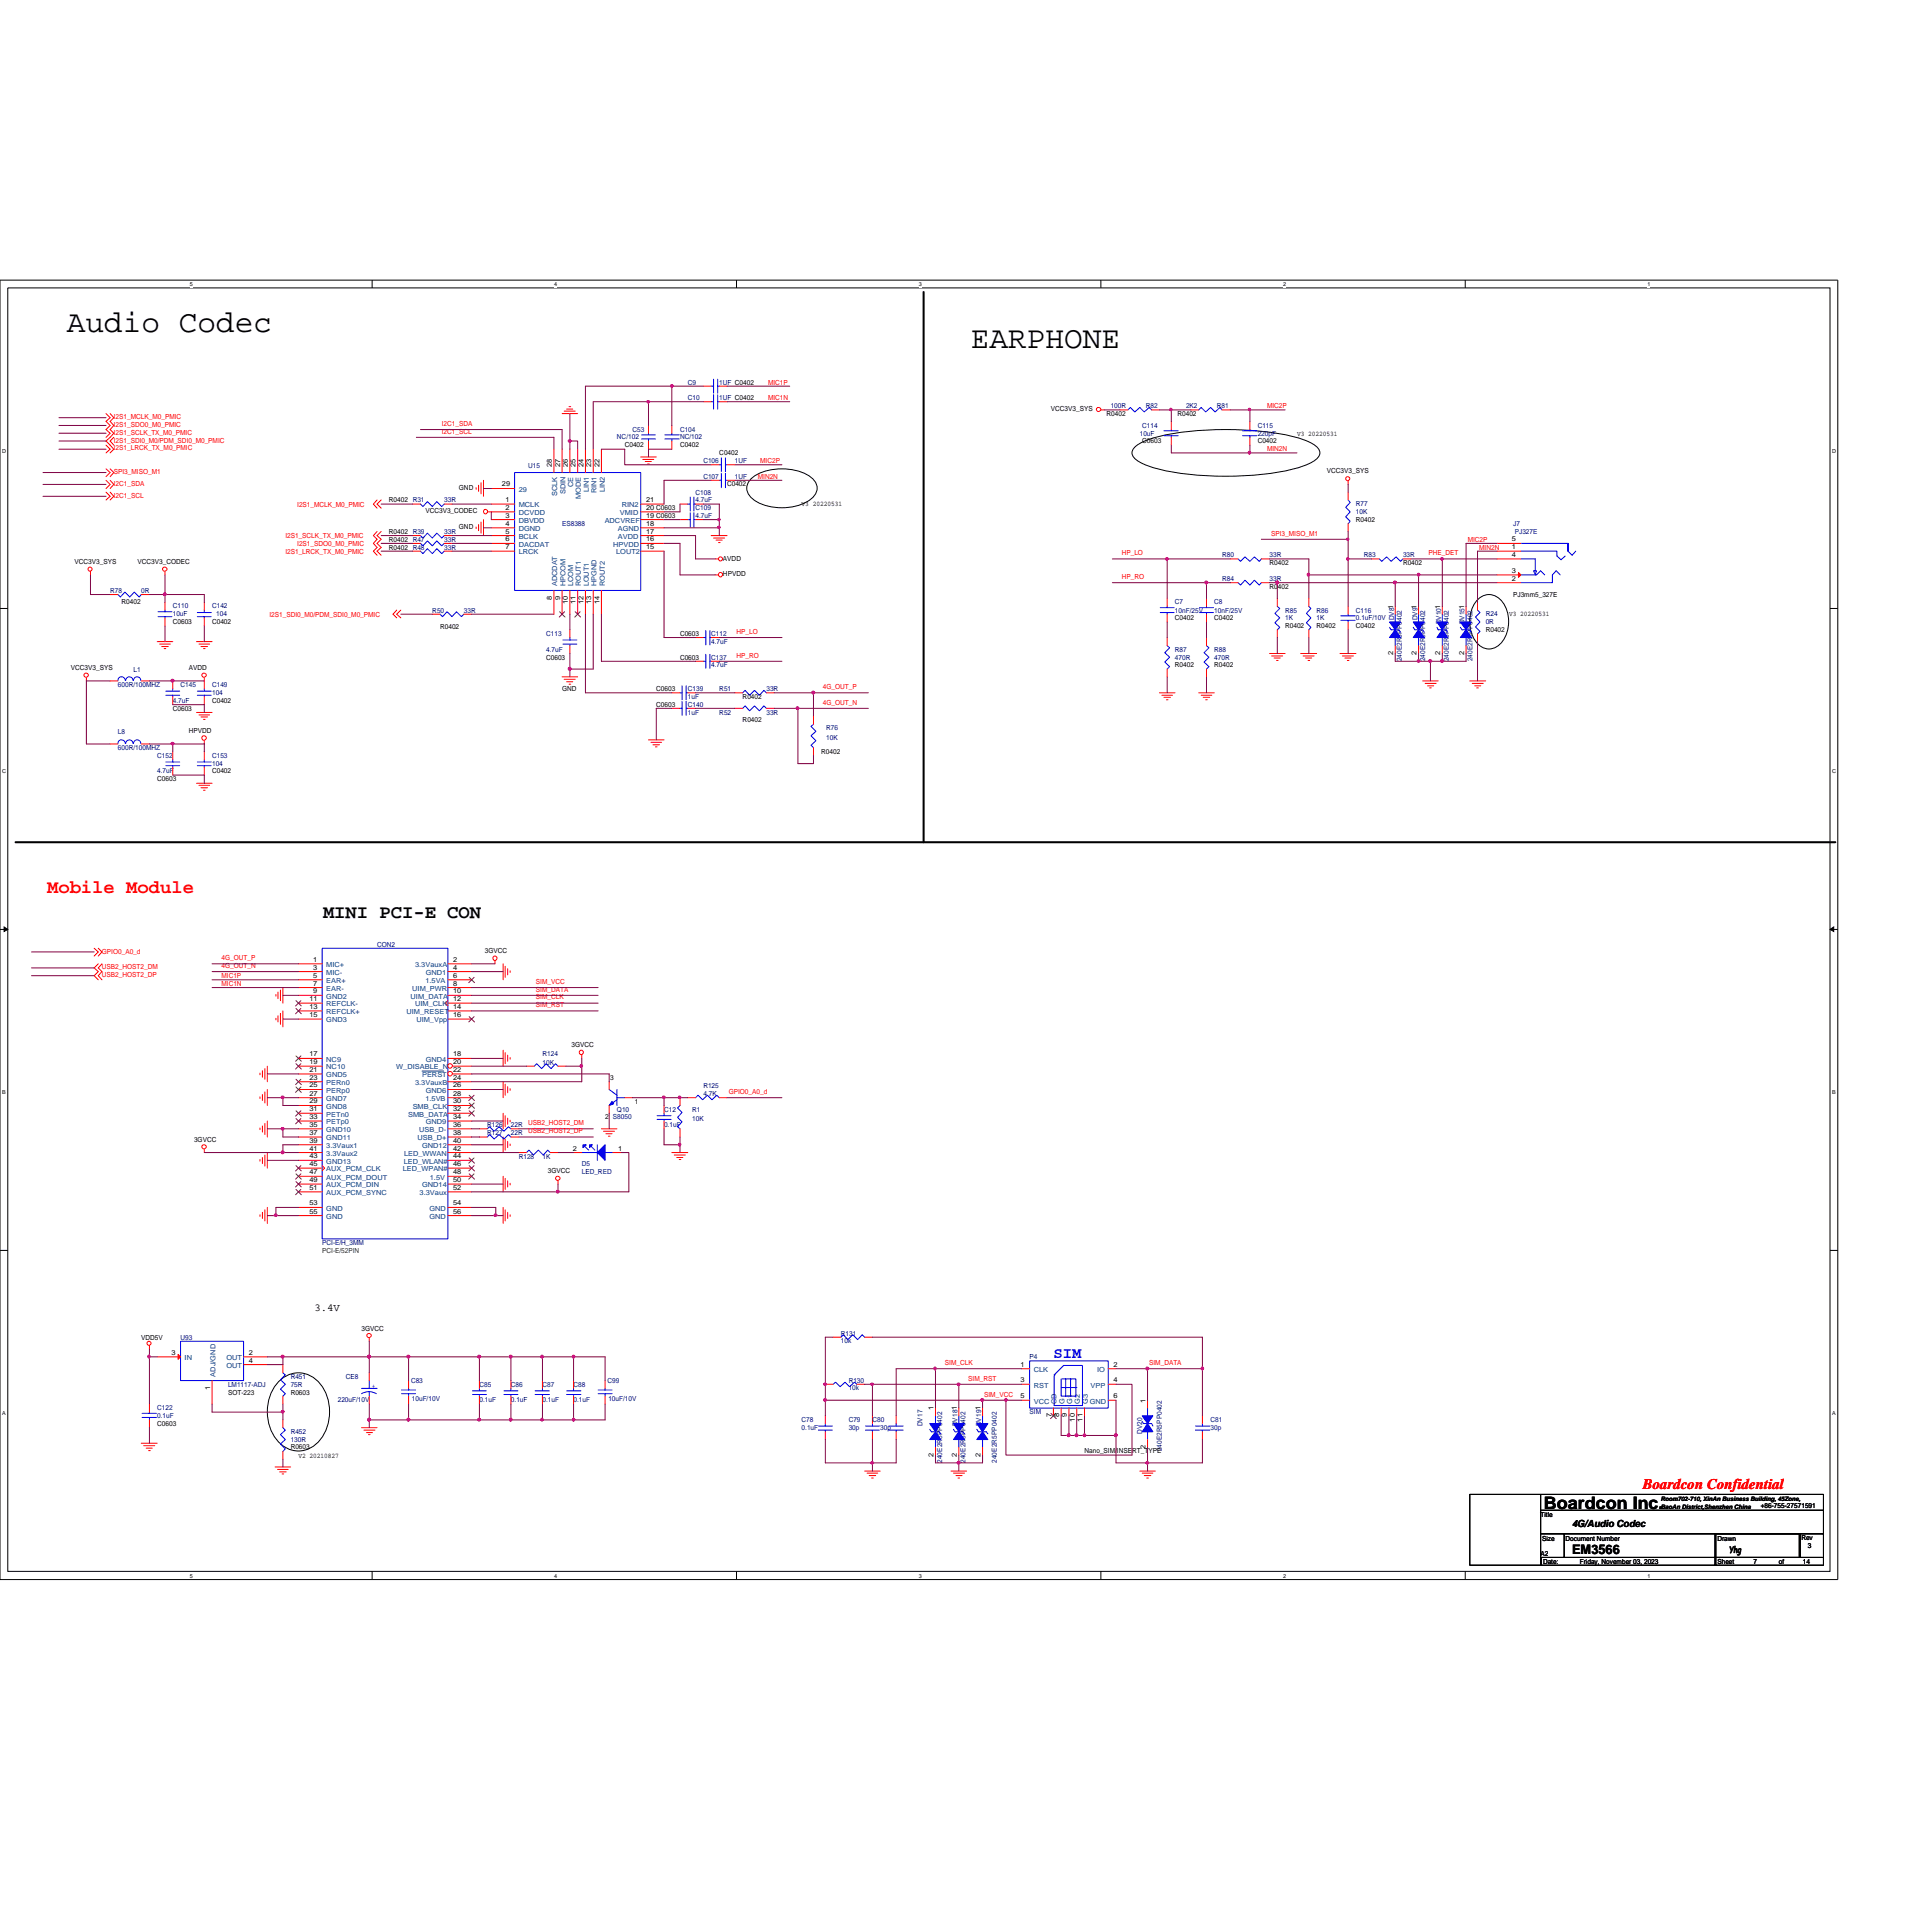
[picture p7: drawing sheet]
<svg xmlns="http://www.w3.org/2000/svg" width="100mm" height="100mm" viewBox="0 0 100 100" stroke-linecap="round" stroke-linejoin="round" font-family="sans-serif">
<defs><g id="words">
<g font-size="1.6">
<text x="3.5" y="17.2">Audio Codec</text>
<text x="50.2" y="18">EARPHONE</text>
</g>
<text font-size="1" fill="#f00" x="2.4" y="46.2">Mobile Module</text>
<text font-size="1" x="16.7" y="47.5">MINI PCI-E CON</text>
<text font-size=".9" x="79.8" y="78">Boardcon Inc.</text>
<text font-size=".8" fill="#00f" x="54.5" y="70.2">SIM</text>
<text font-size=".8" fill="#f00" x="84.9" y="77">Boardcon Confidential</text>
<text font-size=".7" x="81.3" y="80.3">EM3566</text>
<text font-size=".6" x="16.3" y="67.8">3.4V</text>
<g font-size=".5">
<text x="81.3" y="79">4G/Audio Codec</text>
<text x="89.4" y="80.3">Yhg</text>
</g>
<g font-size=".4" fill="#f00">
<text x="5.9" y="21.7">I2S1_MCLK_M0_PMIC</text>
<text x="5.9" y="22.5">I2S1_SCLK_TX_M0_PMIC</text>
<text x="5.9" y="23.3">I2S1_LRCK_TX_M0_PMIC</text>
<text x="5.9" y="22.1">I2S1_SDO0_M0_PMIC</text>
<text x="5.9" y="22.9">I2S1_SDI0_M0/PDM_SDI0_M0_PMIC</text>
<text x="22.8" y="22.4">I2C1_SCL</text>
<text x="22.8" y="22">I2C1_SDA</text>
<text x="39.3" y="23.9">MIC2P</text>
<text x="39.7" y="19.9">MIC1P</text>
<text x="39.7" y="20.7">MIC1N</text>
<text x="65.5" y="21.1">MIC2P</text>
<text x="65.5" y="23.3">MIN2N</text>
<text x="5.9" y="24.5">SPI3_MISO_M1</text>
<text x="5.9" y="25.1">I2C1_SDA</text>
<text x="5.9" y="25.7">I2C1_SCL</text>
<text x="14.8" y="27.8">I2S1_SCLK_TX_M0_PMIC</text>
<text x="14.8" y="28.7">I2S1_LRCK_TX_M0_PMIC</text>
<text x="15.4" y="26.2">I2S1_MCLK_M0_PMIC</text>
<text x="15.4" y="28.2">I2S1_SDO0_M0_PMIC</text>
<text x="39.2" y="24.7">MIN2N</text>
<text x="58" y="29.9">HP_RO</text>
<text x="58" y="28.7">HP_LO</text>
<text x="65.7" y="27.7">SPI3_MISO_M1</text>
<text x="73.9" y="28.7">PHE_DET</text>
<text x="75.9" y="28">MIC2P</text>
<text x="76.5" y="28.4">MIN2N</text>
<text x="13.9" y="31.9">I2S1_SDI0_M0/PDM_SDI0_M0_PMIC</text>
<text x="38.1" y="34">HP_RO</text>
<text x="38.1" y="32.8">HP_LO</text>
<text x="42.5" y="35.6">4G_OUT_P</text>
<text x="42.5" y="36.4">4G_OUT_N</text>
<text x="5.3" y="50.1">USB2_HOST2_DM</text>
<text x="5.3" y="50.5">USB2_HOST2_DP</text>
<text x="5.3" y="49.3">GPIO0_A0_d</text>
<text x="11.5" y="50">4G_OUT_N</text>
<text x="11.5" y="49.6">4G_OUT_P</text>
<text x="11.5" y="50.6">MIC1P</text>
<text x="11.5" y="51">MIC1N</text>
<text x="27.7" y="52.1">SIM_RST</text>
<text x="27.7" y="51.7">SIM_CLK</text>
<text x="27.7" y="51.3">SIM_DATA</text>
<text x="27.7" y="50.9">SIM_VCC</text>
<text x="27.3" y="58.2">USB2_HOST2_DM</text>
<text x="27.3" y="58.6">USB2_HOST2_DP</text>
<text x="37.7" y="56.6">GPIO0_A0_d</text>
<text x="48.9" y="70.6">SIM_CLK</text>
<text x="50.1" y="71.4">SIM_RST</text>
<text x="59.4" y="70.6">SIM_DATA</text>
<text x="50.9" y="72.2">SIM_VCC</text>
</g>
<g font-size=".4" fill="#000080">
<text x="31.9" y="22.7">NC/102</text>
<text x="32.7" y="22.3">C53</text>
<text x="35.2" y="22.3">C104</text>
<text x="35.2" y="22.7">NC/102</text>
<text x="35.6" y="19.9">C9</text>
<text x="35.6" y="20.7">C10</text>
<text x="36.4" y="23.9">C106</text>
<text x="37.2" y="20.7">1UF C0402</text>
<text x="37.2" y="19.9">1UF C0402</text>
<text x="38" y="23.9">1UF</text>
<text x="57.4" y="21.1">100R</text>
<text x="58.9" y="22.5">10uF</text>
<text x="59.1" y="22.1">C114</text>
<text x="59.2" y="21.1">R82</text>
<text x="61.3" y="21.1">2K2</text>
<text x="62.9" y="21.1">R81</text>
<text x="65" y="22.1">C115</text>
<text x="65" y="22.5">220pF</text>
<text x="23" y="26">33R</text>
<text x="23" y="27.6">33R</text>
<text x="23" y="28">33R</text>
<text x="23" y="28.4">33R</text>
<text x="27.3" y="24.2">U15</text>
<text x="29.1" y="27.2">ES8388</text>
<text x="36" y="25.6">C108</text>
<text x="36" y="26">4.7uF</text>
<text x="36" y="26.4">C109</text>
<text x="36" y="26.8">4.7uF</text>
<text x="36.4" y="24.7">C107</text>
<text x="38" y="24.7">1UF</text>
<text x="63.2" y="28.8">R80</text>
<text x="65.6" y="28.8">33R</text>
<text x="70.1" y="26.2">R77</text>
<text x="70.1" y="26.6">10K</text>
<text x="70.5" y="28.8">R83</text>
<text x="72.5" y="28.8">33R</text>
<text x="78.2" y="27.2">J7</text>
<text x="78.3" y="27.6">PJ327E</text>
<text x="5.7" y="30.7">R78</text>
<text x="6.1" y="35.5">600R/100MHZ</text>
<text x="6.9" y="34.7">L1</text>
<text x="7.3" y="30.7">0R</text>
<text x="8.9" y="31.5">C110</text>
<text x="8.9" y="31.9">10uF</text>
<text x="9.3" y="35.5">C145</text>
<text x="11" y="31.5">C142</text>
<text x="11" y="35.5">C149</text>
<text x="11" y="35.9">104</text>
<text x="11.2" y="31.9">104</text>
<text x="22.4" y="31.7">R50</text>
<text x="24" y="31.7">33R</text>
<text x="28.2" y="32.9">C113</text>
<text x="28.2" y="33.7">4.7uF</text>
<text x="35.6" y="35.7">C139</text>
<text x="36.8" y="32.9">C112</text>
<text x="36.8" y="33.3">4.7uF</text>
<text x="36.8" y="34.1">C137</text>
<text x="36.8" y="34.5">4.7uF</text>
<text x="37.2" y="35.7">R51</text>
<text x="39.6" y="35.7">33R</text>
<text x="60.7" y="33.7">R87</text>
<text x="60.7" y="34.1">470R</text>
<text x="60.7" y="31.2">C7</text>
<text x="60.7" y="31.7">10nF/25V</text>
<text x="62.8" y="31.2">C8</text>
<text x="62.8" y="31.7">10nF/25V</text>
<text x="62.8" y="33.7">R88</text>
<text x="62.8" y="34.1">470R</text>
<text x="63.2" y="30">R84</text>
<text x="65.6" y="30">33R</text>
<text x="66.4" y="31.7">R85</text>
<text x="66.4" y="32.1">1K</text>
<text x="68.1" y="31.7">R86</text>
<text x="68.1" y="32.1">1K</text>
<text x="70.1" y="31.7">C116</text>
<text x="70.1" y="32.1">0.1uF/10V</text>
<text x="72.1" y="32.1" transform="rotate(-90 72.1 32.1)">DV81</text>
<text x="72.5" y="34.2" transform="rotate(-90 72.5 34.2)">240E2R5PP0402</text>
<text x="73.3" y="32.1" transform="rotate(-90 73.3 32.1)">DV91</text>
<text x="73.7" y="34.2" transform="rotate(-90 73.7 34.2)">240E2R5PP0402</text>
<text x="74.5" y="32.3" transform="rotate(-90 74.5 32.3)">DV101</text>
<text x="74.9" y="34.2" transform="rotate(-90 74.9 34.2)">240E2R5PP0402</text>
<text x="75.7" y="32.3" transform="rotate(-90 75.7 32.3)">DV151</text>
<text x="76.1" y="34.2" transform="rotate(-90 76.1 34.2)">240E2R5PP0402</text>
<text x="76.8" y="31.9">R24</text>
<text x="76.8" y="32.3">0R</text>
<text x="6.1" y="38">L8</text>
<text x="6.1" y="38.8">600R/100MHZ</text>
<text x="8.1" y="39.2">C152</text>
<text x="8.1" y="40">4.7uF</text>
<text x="8.9" y="36.3">4.7uF</text>
<text x="11" y="39.2">C153</text>
<text x="11" y="39.6">104</text>
<text x="35.6" y="36.1">1uF</text>
<text x="35.6" y="36.5">C140</text>
<text x="35.6" y="36.9">1uF</text>
<text x="37.2" y="36.9">R52</text>
<text x="39.6" y="36.9">33R</text>
<text x="42.7" y="37.8">R76</text>
<text x="42.7" y="38.3">10K</text>
<text x="19.5" y="48.9">CON2</text>
<text x="25.2" y="58.3">R126</text>
<text x="25.2" y="58.7">R127</text>
<text x="26.4" y="58.3">22R</text>
<text x="26.4" y="58.7">22R</text>
<text x="26.8" y="59.9">R128</text>
<text x="28" y="59.9">1K</text>
<text x="28" y="54.6">R124</text>
<text x="28" y="55">10K</text>
<text x="31.9" y="57.5">Q10</text>
<text x="34.3" y="57.5">C12</text>
<text x="34.3" y="58.3">0.1uF</text>
<text x="35.8" y="57.5">R1</text>
<text x="35.8" y="58">10K</text>
<text x="36.4" y="56.2">R125</text>
<text x="36.4" y="56.6">4.7K</text>
<text x="16.7" y="64.4">PCI-E/H_3MM</text>
<text x="30.1" y="60.3">D5</text>
<text x="30.1" y="60.7">LED_RED</text>
<text x="9.3" y="69.3">U93</text>
<text x="11.8" y="71.7">LM1117-ADJ</text>
<text x="15" y="71.3">R451</text>
<text x="15" y="71.7">75R</text>
<text x="17.9" y="71.3">CE8</text>
<text x="21.3" y="71.5">C83</text>
<text x="24.8" y="71.7">C85</text>
<text x="26.4" y="71.7">C86</text>
<text x="28" y="71.7">C87</text>
<text x="29.7" y="71.7">C88</text>
<text x="31.4" y="71.5">C99</text>
<text x="43.5" y="69.1">R131</text>
<text x="43.5" y="69.5">10k</text>
<text x="43.9" y="71.5">R130</text>
<text x="43.9" y="71.9">10k</text>
<text x="53.2" y="70.3">P4</text>
<text x="8.1" y="72.9">C122</text>
<text x="8.1" y="73.3">0.1uF</text>
<text x="15" y="74.1">R452</text>
<text x="15" y="74.5">130R</text>
<text x="17.5" y="72.5">220uF/10V</text>
<text x="21.3" y="72.5">10uF/10V</text>
<text x="24.8" y="72.5">0.1uF</text>
<text x="26.4" y="72.5">0.1uF</text>
<text x="28" y="72.5">0.1uF</text>
<text x="29.7" y="72.5">0.1uF</text>
<text x="31.5" y="72.5">10uF/10V</text>
<text x="41.4" y="73.5">C78</text>
<text x="41.4" y="73.9">0.1uF</text>
<text x="43.9" y="73.5">C79</text>
<text x="43.9" y="73.9">30p</text>
<text x="45.1" y="73.5">C80</text>
<text x="45.5" y="73.9">30p</text>
<text x="47.7" y="73.7" transform="rotate(-90 47.7 73.7)">DV17</text>
<text x="48.7" y="75.6" transform="rotate(-90 48.7 75.6)">240E2R5PP0402</text>
<text x="49.5" y="73.7" transform="rotate(-90 49.5 73.7)">DV181</text>
<text x="49.9" y="75.6" transform="rotate(-90 49.9 75.6)">240E2R5PP0402</text>
<text x="50.7" y="73.7" transform="rotate(-90 50.7 73.7)">DV191</text>
<text x="51.5" y="75.6" transform="rotate(-90 51.5 75.6)">240E2R5PP0402</text>
<text x="53.2" y="73.1">SIM</text>
<text x="59.1" y="74.1" transform="rotate(-90 59.1 74.1)">DV20</text>
<text x="60.1" y="75" transform="rotate(-90 60.1 75)">240E2R5PP0402</text>
<text x="62.6" y="73.5">C81</text>
<text x="62.6" y="73.9">30p</text>
</g>
<g font-size=".4">
<text x="32.3" y="23.1">C0402</text>
<text x="35.2" y="23.1">C0402</text>
<text x="37.2" y="23.5">C0402</text>
<text x="54.3" y="21.3">VCC3V3_SYS</text>
<text x="57.2" y="21.5">R0402</text>
<text x="59.1" y="22.9">C0603</text>
<text x="60.9" y="21.5">R0402</text>
<text x="65" y="22.9">C0402</text>
<text x="67.1" y="22.5">V3 20220531</text>
<text x="3.9" y="29.2">VCC3V3_SYS</text>
<text x="7.1" y="29.2">VCC3V3_CODEC</text>
<text x="20.1" y="26">R0402 R31</text>
<text x="20.1" y="27.6">R0402 R39</text>
<text x="20.1" y="28">R0402 R47</text>
<text x="20.1" y="28.4">R0402 R48</text>
<text x="22" y="26.5">VCC3V3_CODEC</text>
<text x="23.7" y="25.3">GND</text>
<text x="23.7" y="27.4">GND</text>
<text x="26" y="25.2">29</text>
<text x="26.1" y="26">1</text>
<text x="26.1" y="26.4">2</text>
<text x="26.1" y="26.8">3</text>
<text x="26.1" y="27.2">4</text>
<text x="26.1" y="27.6">5</text>
<text x="26.1" y="28">6</text>
<text x="26.1" y="28.4">7</text>
<text x="28.5" y="24.2" transform="rotate(-90 28.5 24.2)">28</text>
<text x="29" y="24.2" transform="rotate(-90 29 24.2)">27</text>
<text x="29.4" y="24.2" transform="rotate(-90 29.4 24.2)">26</text>
<text x="29.8" y="24.2" transform="rotate(-90 29.8 24.2)">25</text>
<text x="30.2" y="24.2" transform="rotate(-90 30.2 24.2)">24</text>
<text x="30.6" y="24.2" transform="rotate(-90 30.6 24.2)">23</text>
<text x="31" y="24.2" transform="rotate(-90 31 24.2)">22</text>
<text x="33.4" y="27.6">17</text>
<text x="33.4" y="27.2">18</text>
<text x="33.4" y="26.4">20 C0603</text>
<text x="33.4" y="26">21</text>
<text x="33.4" y="28.4">15</text>
<text x="33.4" y="28">16</text>
<text x="33.4" y="26.8">19 C0603</text>
<text x="37.4" y="29">AVDD</text>
<text x="37.4" y="29.8">HPVDD</text>
<text x="37.6" y="25.2">C0402</text>
<text x="41.4" y="26.2">V3 20220531</text>
<text x="65.6" y="29.2">R0402</text>
<text x="68.6" y="24.5">VCC3V3_SYS</text>
<text x="70.1" y="27">R0402</text>
<text x="72.5" y="29.2">R0402</text>
<text x="78.2" y="28">5</text>
<text x="78.2" y="28.8">4</text>
<text x="78.2" y="28.4">1</text>
<text x="78.2" y="29.6">3</text>
<text x="3.7" y="34.6">VCC3V3_SYS</text>
<text x="6.3" y="31.2">R0402</text>
<text x="8.9" y="32.3">C0603</text>
<text x="9.8" y="34.6">AVDD</text>
<text x="11" y="32.3">C0402</text>
<text x="22.8" y="32.5">R0402</text>
<text x="28.2" y="34.1">C0603</text>
<text x="28.5" y="31" transform="rotate(-90 28.5 31)">8</text>
<text x="29" y="31" transform="rotate(-90 29 31)">9</text>
<text x="29.1" y="35.7">GND</text>
<text x="29.4" y="31.2" transform="rotate(-90 29.4 31.2)">10</text>
<text x="29.8" y="31.2" transform="rotate(-90 29.8 31.2)">11</text>
<text x="30.2" y="31.2" transform="rotate(-90 30.2 31.2)">12</text>
<text x="30.6" y="31.2" transform="rotate(-90 30.6 31.2)">13</text>
<text x="31" y="31.2" transform="rotate(-90 31 31.2)">14</text>
<text x="33.9" y="35.7">C0603</text>
<text x="35.2" y="32.9">C0603</text>
<text x="35.2" y="34.1">C0603</text>
<text x="60.7" y="34.5">R0402</text>
<text x="60.7" y="32.1">C0402</text>
<text x="62.8" y="32.1">C0402</text>
<text x="62.8" y="34.5">R0402</text>
<text x="65.6" y="30.4">R0402</text>
<text x="66.4" y="32.5">R0402</text>
<text x="68.1" y="32.5">R0402</text>
<text x="70.1" y="32.5">C0402</text>
<text x="72" y="33.9" transform="rotate(-90 72 33.9)">2</text>
<text x="73.2" y="33.9" transform="rotate(-90 73.2 33.9)">2</text>
<text x="74.5" y="33.9" transform="rotate(-90 74.5 33.9)">2</text>
<text x="75.7" y="33.9" transform="rotate(-90 75.7 33.9)">2</text>
<text x="76.8" y="32.7">R0402</text>
<text x="78" y="31.9">V3 20220531</text>
<text x="78.2" y="30">2</text>
<text x="78.2" y="30.8">PJ3mm5_327E</text>
<text x="8.1" y="40.4">C0603</text>
<text x="8.9" y="36.8">C0603</text>
<text x="9.8" y="37.9">HPVDD</text>
<text x="11" y="36.3">C0402</text>
<text x="11" y="40">C0402</text>
<text x="33.9" y="36.5">C0603</text>
<text x="38.4" y="37.3">R0402</text>
<text x="38.4" y="36.1">R0402</text>
<text x="42.5" y="39">R0402</text>
<text x="16" y="51.8">11</text>
<text x="16" y="52.2">13</text>
<text x="16" y="52.6">15</text>
<text x="16.2" y="49.7">1</text>
<text x="16.2" y="50.1">3</text>
<text x="16.2" y="50.6">5</text>
<text x="16.2" y="51">7</text>
<text x="16.2" y="51.4">9</text>
<text x="23.4" y="50.1">4</text>
<text x="23.4" y="52.6">16</text>
<text x="23.4" y="50.6">6</text>
<text x="23.4" y="52.2">14</text>
<text x="23.4" y="51.4">10</text>
<text x="23.4" y="49.7">2</text>
<text x="23.4" y="51.8">12</text>
<text x="23.4" y="51">8</text>
<text x="25.1" y="49.3">3GVCC</text>
<text x="10" y="59">3GVCC</text>
<text x="16" y="54.6">17</text>
<text x="16" y="55">19</text>
<text x="16" y="55.4">21</text>
<text x="16" y="55.8">23</text>
<text x="16" y="56.2">25</text>
<text x="16" y="56.6">27</text>
<text x="16" y="57">29</text>
<text x="16" y="57.5">31</text>
<text x="16" y="57.9">33</text>
<text x="16" y="58.3">35</text>
<text x="16" y="58.7">37</text>
<text x="16" y="59.1">39</text>
<text x="16" y="59.5">41</text>
<text x="16" y="59.9">43</text>
<text x="23.4" y="55.4">22</text>
<text x="23.4" y="59.1">40</text>
<text x="23.4" y="58.3">36</text>
<text x="23.4" y="54.6">18</text>
<text x="23.4" y="56.2">26</text>
<text x="23.4" y="57.9">34</text>
<text x="23.4" y="56.6">28</text>
<text x="23.4" y="59.5">42</text>
<text x="23.4" y="59.9">44</text>
<text x="23.4" y="57.5">32</text>
<text x="23.4" y="58.7">38</text>
<text x="23.4" y="55">20</text>
<text x="23.4" y="55.8">24</text>
<text x="23.4" y="57">30</text>
<text x="29.5" y="54.1">3GVCC</text>
<text x="29.6" y="59.5">2</text>
<text x="31.3" y="57.9">2 S8050</text>
<text x="31.5" y="55.8">3</text>
<text x="32" y="59.5">1</text>
<text x="32.8" y="57.1">1</text>
<text x="16" y="60.3">45</text>
<text x="16" y="60.7">47</text>
<text x="16" y="61.1">49</text>
<text x="16" y="61.5">51</text>
<text x="16" y="62.3">53</text>
<text x="16" y="62.7">55</text>
<text x="23.4" y="60.7">48</text>
<text x="23.4" y="62.3">54</text>
<text x="23.4" y="62.7">56</text>
<text x="23.4" y="61.1">50</text>
<text x="23.4" y="61.5">52</text>
<text x="23.4" y="60.3">46</text>
<text x="28.3" y="60.6">3GVCC</text>
<text x="7.3" y="69.3">VDD5V</text>
<text x="8.9" y="70">3</text>
<text x="10.9" y="71.9" transform="rotate(-90 10.9 71.9)">1</text>
<text x="12.9" y="70">2</text>
<text x="12.9" y="70.4">4</text>
<text x="18.7" y="68.8">3GVCC</text>
<text x="52.8" y="71.5">3</text>
<text x="52.8" y="70.7">1</text>
<text x="57.6" y="71.5">4</text>
<text x="57.6" y="70.7">2</text>
<text x="8.1" y="73.7">C0603</text>
<text x="11.8" y="72.1">SOT-223</text>
<text x="15" y="72.1">R0603</text>
<text x="15" y="74.9">R0603</text>
<text x="15.4" y="75.4">V2 20210827</text>
<text x="48.3" y="75.3" transform="rotate(-90 48.3 75.3)">2</text>
<text x="48.3" y="72.9" transform="rotate(-90 48.3 72.9)">1</text>
<text x="49.5" y="75.3" transform="rotate(-90 49.5 75.3)">2</text>
<text x="50.7" y="75.3" transform="rotate(-90 50.7 75.3)">2</text>
<text x="52.8" y="72.3">5</text>
<text x="54.4" y="73.3" transform="rotate(-90 54.4 73.3)">7</text>
<text x="54.8" y="73.3" transform="rotate(-90 54.8 73.3)">8</text>
<text x="55.2" y="73.3" transform="rotate(-90 55.2 73.3)">9</text>
<text x="55.6" y="73.5" transform="rotate(-90 55.6 73.5)">10</text>
<text x="56" y="73.5" transform="rotate(-90 56 73.5)">11</text>
<text x="56.1" y="75.1">Nano_SIM/INSERT_TYPE</text>
<text x="57.6" y="72.3">6</text>
<text x="59.2" y="74.9" transform="rotate(-90 59.2 74.9)">2</text>
<text x="59.2" y="72.5" transform="rotate(-90 59.2 72.5)">1</text>
<text x="91" y="78">+86-755-27571591</text>
<text x="79.7" y="78.4">Title</text>
<text x="79.7" y="80.4">A2</text>
<text x="79.7" y="79.7">Size</text>
<text x="79.8" y="80.8">Date:</text>
<text x="80.9" y="79.7">Document Number</text>
<text x="81.7" y="80.8">Friday, November 03, 2023</text>
<text x="88.8" y="80.8">Sheet</text>
<text x="88.8" y="79.7">Drawn</text>
<text x="90.7" y="80.8">7</text>
<text x="92" y="80.8">of</text>
<text x="93.1" y="79.6">Rev</text>
<text x="93.2" y="80.8">14</text>
<text x="93.5" y="80.1">3</text>
</g>
<g font-size=".4" fill="#004080">
<text x="26.8" y="26.2">MCLK</text>
<text x="26.8" y="26.6">DCVDD</text>
<text x="26.8" y="27">DBVDD</text>
<text x="26.8" y="27.5">DGND</text>
<text x="26.8" y="27.9">BCLK</text>
<text x="26.8" y="28.3">DACDAT</text>
<text x="26.8" y="28.7">LRCK</text>
<text x="26.8" y="25.4">29</text>
<text x="28.8" y="25.6" transform="rotate(-90 28.8 25.6)">SCLK</text>
<text x="29.2" y="25.6" transform="rotate(-90 29.2 25.6)">SDIN</text>
<text x="29.6" y="25.2" transform="rotate(-90 29.6 25.2)">CE</text>
<text x="30" y="25.8" transform="rotate(-90 30 25.8)">MODE</text>
<text x="30.4" y="25.4" transform="rotate(-90 30.4 25.4)">LIN1</text>
<text x="30.8" y="25.5" transform="rotate(-90 30.8 25.5)">RIN1</text>
<text x="31.3" y="25.4" transform="rotate(-90 31.3 25.4)">LIN2</text>
<text x="31.3" y="27">ADCVREF</text>
<text x="31.7" y="28.3">HPVDD</text>
<text x="31.9" y="28.7">LOUT2</text>
<text x="31.9" y="27.9">AVDD</text>
<text x="31.9" y="27.5">AGND</text>
<text x="32" y="26.6">VMID</text>
<text x="32.2" y="26.2">RIN2</text>
<text x="28.8" y="30.3" transform="rotate(-90 28.8 30.3)">ADCDAT</text>
<text x="29.2" y="30.3" transform="rotate(-90 29.2 30.3)">HPCOM</text>
<text x="29.6" y="30.3" transform="rotate(-90 29.6 30.3)">LCOM</text>
<text x="30" y="30.3" transform="rotate(-90 30 30.3)">ROUT1</text>
<text x="30.4" y="30.3" transform="rotate(-90 30.4 30.3)">LOUT1</text>
<text x="30.8" y="30.3" transform="rotate(-90 30.8 30.3)">HPGND</text>
<text x="31.3" y="30.3" transform="rotate(-90 31.3 30.3)">ROUT2</text>
<text x="16.9" y="50">MIC+</text>
<text x="16.9" y="50.4">MIC-</text>
<text x="16.9" y="50.8">EAR+</text>
<text x="16.9" y="51.2">EAR-</text>
<text x="16.9" y="51.6">GND2</text>
<text x="16.9" y="52">REFCLK-</text>
<text x="16.9" y="52.4">REFCLK+</text>
<text x="16.9" y="52.9">GND3</text>
<text x="21" y="52.4">UIM_RESET</text>
<text x="21.2" y="51.6">UIM_DATA</text>
<text x="21.3" y="51.2">UIM_PWR</text>
<text x="21.5" y="50">3.3VauxA</text>
<text x="21.5" y="52">UIM_CLK</text>
<text x="21.5" y="52.9">UIM_Vpp</text>
<text x="22" y="50.8">1.5VA</text>
<text x="22" y="50.4">GND1</text>
<text x="16.9" y="54.9">NC9</text>
<text x="16.9" y="55.3">NC10</text>
<text x="16.9" y="55.7">GND5</text>
<text x="16.9" y="56.1">PERn0</text>
<text x="16.9" y="56.5">PERp0</text>
<text x="16.9" y="56.9">GND7</text>
<text x="16.9" y="57.3">GND8</text>
<text x="16.9" y="57.7">PETn0</text>
<text x="16.9" y="58.1">PETp0</text>
<text x="16.9" y="58.5">GND10</text>
<text x="16.9" y="59">GND11</text>
<text x="16.9" y="59.4">3.3Vaux1</text>
<text x="16.9" y="59.8">3.3Vaux2</text>
<text x="20.5" y="55.3">W_DISABLE_N</text>
<text x="20.9" y="59.8">LED_WWAN</text>
<text x="21.1" y="57.7">SMB_DATA</text>
<text x="21.3" y="57.3">SMB_CLK</text>
<text x="21.5" y="56.1">3.3VauxB</text>
<text x="21.6" y="59">USB_D+</text>
<text x="21.7" y="58.5">USB_D-</text>
<text x="21.8" y="55.7">PERST</text>
<text x="21.8" y="59.4">GND12</text>
<text x="22" y="56.9">1.5VB</text>
<text x="22" y="54.9">GND4</text>
<text x="22" y="56.5">GND6</text>
<text x="22" y="58.1">GND9</text>
<text x="16.9" y="60.2">GND13</text>
<text x="16.9" y="60.6">AUX_PCM_CLK</text>
<text x="16.9" y="61">AUX_PCM_DOUT</text>
<text x="16.9" y="61.4">AUX_PCM_DIN</text>
<text x="16.9" y="61.8">AUX_PCM_SYNC</text>
<text x="16.9" y="62.6">GND</text>
<text x="16.9" y="63">GND</text>
<text x="20.8" y="60.6">LED_WPAN#</text>
<text x="20.9" y="60.2">LED_WLAN#</text>
<text x="21.7" y="61.8">3.3Vaux</text>
<text x="21.8" y="61.4">GND14</text>
<text x="22.2" y="62.6">GND</text>
<text x="22.2" y="63">GND</text>
<text x="22.2" y="61">1.5V</text>
<text x="9.5" y="70.3">IN</text>
<text x="11.1" y="71.2" transform="rotate(-90 11.1 71.2)">ADJ/GND</text>
<text x="11.7" y="70.3">OUT</text>
<text x="11.7" y="70.7">OUT</text>
<text x="53.4" y="71.7">RST</text>
<text x="53.4" y="70.9">CLK</text>
<text x="56.4" y="71.7">VPP</text>
<text x="56.7" y="70.9">IO</text>
<text x="53.4" y="72.6">VCC</text>
<text x="54.6" y="72.6" transform="rotate(-90 54.6 72.6)">CD</text>
<text x="55" y="72.6" transform="rotate(-90 55 72.6)">G</text>
<text x="55.4" y="72.6" transform="rotate(-90 55.4 72.6)">G1</text>
<text x="55.8" y="72.6" transform="rotate(-90 55.8 72.6)">G2</text>
<text x="56.2" y="72.6" transform="rotate(-90 56.2 72.6)">G3</text>
<text x="56.3" y="72.6">GND</text>
</g>
<text font-size=".4" fill="#008000" x="16.7" y="64.8">PCI-E/52PIN</text>
<text font-size=".4" fill="#00f" x="19.2" y="71.7">+</text>
<g font-size=".3">
<text x="9.8" y="14.8">5</text>
<text x="28.7" y="14.8">4</text>
<text x="47.5" y="14.8">3</text>
<text x="66.3" y="14.8">2</text>
<text x="85.2" y="14.8">1</text>
<text x=".1" y="23.4">D</text>
<text x="94.7" y="23.4">D</text>
<text x=".1" y="40">C</text>
<text x="94.7" y="40">C</text>
<text x=".1" y="56.6">B</text>
<text x="94.7" y="56.6">B</text>
<text x=".1" y="73.2">A</text>
<text x="85.9" y="77.6">Room702-710, XinAn Business Building, 45Zone,</text>
<text x="94.7" y="73.2">A</text>
<text x="9.8" y="81.6">5</text>
<text x="28.7" y="81.6">4</text>
<text x="47.5" y="81.6">3</text>
<text x="66.3" y="81.6">2</text>
<text x="85.2" y="81.6">1</text>
<text x="85.9" y="78">BaoAn District,Shenzhen China</text>
</g>
</g></defs>
<path d="M0 14.5h95v67.2h-95zM.4 14.9h94.2v66.3h-94.2z" fill="none" stroke="#000" stroke-width=".05"/>
<g fill="#fff">
<path d="M9.8 14.5h.2v.4h-.2z"/>
<path d="M9.8 81.3h.2v.3h-.2z"/>
</g>
<path d="M19.2 14.5v.4M19.2 81.2v.4" fill="none" stroke="#000" stroke-width=".05"/>
<g fill="#fff">
<path d="M28.7 14.5h.1v.4h-.1z"/>
<path d="M28.7 81.3h.1v.3h-.1z"/>
</g>
<path d="M38.1 14.5v.4M38.1 81.2v.4" fill="none" stroke="#000" stroke-width=".05"/>
<g fill="#fff">
<path d="M47.5 14.5h.1v.4h-.1z"/>
<path d="M47.5 81.3h.1v.3h-.1z"/>
</g>
<path d="M56.9 14.5v.4M56.9 81.2v.4" fill="none" stroke="#000" stroke-width=".05"/>
<g fill="#fff">
<path d="M66.3 14.5h.2v.4h-.2z"/>
<path d="M66.3 81.3h.2v.3h-.2z"/>
</g>
<path d="M75.8 14.5v.4M75.8 81.2v.4" fill="none" stroke="#000" stroke-width=".05"/>
<g fill="#fff">
<path d="M85.2 14.5h.1v.4h-.1z"/>
<path d="M85.2 81.3h.1v.3h-.1z"/>
<path d="M.1 23.2h.2v.3h-.2z"/>
<path d="M94.7 23.2h.2v.3h-.2z"/>
<path d="M.1 39.7h.2v.4h-.2z"/>
<path d="M94.7 39.7h.2v.4h-.2z"/>
</g>
<path d="M0 31.5h.4M94.6 31.5h.4" fill="none" stroke="#000" stroke-width=".05"/>
<g fill="#fff">
<path d="M.1 56.3h.2v.3h-.2z"/>
<path d="M94.7 56.3h.2v.3h-.2z"/>
</g>
<path d="M0 48.1h.4M94.6 48.1h.4" fill="none" stroke="#000" stroke-width=".05"/>
<path d="M.2 47.9l.2 .2-.2 .1zM94.6 48.1l.2-.2v.3z" fill="#000" stroke="#000" stroke-width=".05"/>
<g fill="#fff">
<path d="M.1 72.9h.2v.3h-.2z"/>
<path d="M94.7 72.9h.2v.3h-.2z"/>
</g>
<g fill="none" stroke="#000" stroke-width=".05">
<path d="M39 24.6a2.67 2.67 0 0 1 3.2 .3 .82 .82 0 0 1-.7 1.2 2.52 2.52 0 0 1-2.8-.5l-.1-.4 .1-.3zM58.6 23.2a6.5 6.5 0 0 1 3.8-1 12.8 12.8 0 0 1 5.5 .7l.2 .3 .1 .2a1.64 1.64 0 0 1-1.4 .9 16 16 0 0 1-7.4-.2l-.8-.4-.1-.3zM76.4 31a.93 .93 0 0 1 1-.2 .93 .93 0 0 1 .5 .9 1.41 1.41 0 0 1-.9 1.9 1.41 1.41 0 0 1-1-1.9zM0 64.6h.4M14.3 71.6a1.44 1.44 0 0 1 2.5 .4 2.24 2.24 0 0 1-.9 2.9 1.61 1.61 0 0 1-2-1.4 2.38 2.38 0 0 1 .4-1.9zM76 77.3h3.7v3.6h-3.7zM79.7 77.3h14.6v.8h-14.6zM79.7 78.1h14.6v1.2h-14.6zM79.7 79.3h1.2v1.2h-1.2zM80.9 79.3h12.2v1.2h-12.2zM88.7 79.3h.1M88.7 79.3v1.2"/>
<path d="M88.7 79.3h4.3v1.2h-4.3zM93.1 79.3h1.2v1.2h-1.2zM94.6 64.6h.4M79.7 80.5h9v.4h-9zM88.7 80.5h5.6v.4h-5.6z"/>
</g>
<path d="M47.8 15.1v28.4M.8 43.5h94.1" fill="none" stroke="#000" stroke-width=".11"/>
<g fill="none" stroke="#f00" stroke-width=".05">
<path d="M4.4 34.8h.1v.2h-.1zM4.5 35v.2M4.6 29.4h.1v.1h-.1zM4.7 29.6v.1M5.5 21.4l.2 .2-.2 .2 .2 .2-.2 .2 .2 .2-.2 .2M5.5 23l.2 .2-.2 .2M5.5 24.2l.2 .2-.2 .2M5.5 24.8l.2 .2-.2 .3M5.5 25.4l.2 .3-.2 .1M5.7 21.4l.2 .2-.2 .2 .2 .2-.2 .2 .2 .2-.4 .4 .4 .4-.2 .2M5.7 24.2l.2 .2-.2 .2M5.7 24.8l.2 .2-.2 .3"/>
<path d="M5.7 25.4l.2 .3-.2 .1M5.9 22.6l-.2 .2 .2 .2M8.1 33.2h.8M8.3 33.3h.5M8.4 33.4h.3M8.4 29.4h.2v.1h-.2zM8.5 33.5h.1M8.5 29.6v.1M10.2 36.8h.8M10.2 33.2h.8M10.3 37h.5M10.3 33.3h.5"/>
<path d="M10.4 37.1h.3M10.4 33.4h.3M10.5 34.8h.1v.2h-.1zM10.5 38.1h.1v.1h-.1zM10.5 37.2h.1M10.5 33.5h.1M10.6 35v.2M10.6 38.3v.2M10.6 31.9v.5M10.6 31.1v.4M19.5 25.8l-.2 .3 .2 .2M19.5 27.5l-.2 .2 .2 .2-.2 .2 .2 .2-.2 .2 .2 .2"/>
<path d="M19.7 25.8l-.2 .3 .2 .2M19.7 27.5l-.2 .2 .2 .2-.2 .2 .2 .2-.2 .2 .2 .2M20.5 31.5l-.2 .3 .2 .1M20.7 31.5l-.2 .3 .2 .1M22.4 31.8h.4M24 31.8h.4M24.6 25.2v.1M24.6 27.2v.1M24.7 25.1v.3M24.7 27.1v.3M24.9 25v.5M24.9 27v.6"/>
<path d="M25 24.8v.9M25 26.9v.8M25 26.4h.2v.1h-.2zM25.2 26.5h.2M29.1 21.4h.8M29.1 35h.8M29.2 21.3h.5M29.2 35.1h.5M29.3 21.2h.3M29.3 35.2h.3M29.4 21h.1M29.4 35.4h.1"/>
<path d="M29.5 33.4v.4M29.5 32.6v.4M33.1 23.6h.8M33.2 23.8h.6M33.4 23.9h.3M33.5 24h.1M33.5 38.3h.8M33.7 38.4h.5M33.8 38.5h.3M33.9 38.6h.1M36.8 27.7h.8M36.9 27.8h.6"/>
<path d="M37 28.9h.1M37 29.7h.1M37 27.9h.3M37.1 28.1h.1M37.2 28.8h.1v.2h-.1zM37.2 29.6h.1v.2h-.1zM56.7 21.1h.2v.1h-.2zM56.9 21.2h.2M59.9 35.8h.8M60.1 35.9h.5M60.2 36.1h.3M60.3 36.2h.1"/>
<path d="M62 35.8h.8M62.1 35.9h.6M62.2 36.1h.3M62.3 36.2h.1M65.6 33.8h.8M65.7 33.9h.6M65.9 34h.3M66 34.1h.1M67.2 33.8h.9M67.4 33.9h.5M67.5 34h.3M67.6 34.1h.1"/>
<path d="M69.3 33.8h.8M69.4 33.9h.6M69.5 34h.4M69.6 24.7h.1v.1h-.1zM69.7 34.1h.1M69.7 24.9v.1M72.1 31.4v.4M72.1 33.4v.4M73.6 35.2h.8M73.7 35.3h.6M73.8 35.5h.3M73.9 35.6h.1"/>
<path d="M76 35.2h.8M76.1 35.3h.6M76.2 35.5h.4M76.3 35.6h.1M4.9 49l.2 .2-.2 .2M5.1 49l.2 .2-.2 .2M5.1 49.8l-.2 .2 .2 .2-.2 .2 .2 .3M5.3 49.8l-.2 .2 .2 .2-.2 .2 .2 .3M10.2 40.5h.8M10.3 40.6h.5M10.4 40.7h.3M10.5 59.2h.1v.2h-.1z"/>
<path d="M10.5 40.9h.1M10.6 59.4v.2M13.4 55.5v.1M13.4 56.7v.1M13.4 59.9v.1M13.4 58.3v.1M13.6 55.4v.3M13.6 56.6v.3M13.6 59.8v.4M13.6 58.2v.3M13.7 55.3v.5M13.7 56.5v.5"/>
<path d="M13.7 59.7v.6M13.7 58.1v.6M13.8 55.1v.8M13.8 56.3v.9M13.8 59.6v.8M13.8 58v.8M14.3 52.6v.1M14.3 51.4v.1M14.4 52.5v.3M14.4 51.3v.3M14.5 52.4v.6M14.5 51.2v.5"/>
<path d="M14.6 52.3v.8M14.6 51.1v.8M15.4 49.8h1.3M15.4 50.2h1.3M15.4 50.7h1.3M15.4 51.1h1.3M15.4 51.5h1.3M15.4 51.9h1.3M15.4 52.3h1.3M15.4 52.7h1.3M15.4 54.7h1.3M15.4 55.1h1.3"/>
<path d="M23.2 49.8h1.2M23.2 50.2h1.2M23.2 50.7h1.2M23.2 51.1h1.2M23.2 51.5h1.2M23.2 51.7l-.2 .2 .2 .1M23.2 51.9h1.2M23.2 52.3h1.2M23.2 52.7h1.2M23.2 54.7h1.2M25.5 49.5h.2v.1h-.2zM25.6 49.7v.1"/>
<path d="M26 54.3v.8M26 49.8v.9M26 58.8v.8M26 57.6v.8M26 55.9v.9M26.1 54.4v.6M26.1 50v.5M26.1 58.9v.6M26.1 57.7v.6M26.1 56.1v.5M26.2 54.6v.3M26.2 50.1v.3"/>
<path d="M26.2 59v.3M26.2 57.8v.3M26.2 56.2v.3M26.4 54.7v.1M26.4 50.2v.1M26.4 59.1v.1M26.4 57.9v.1M26.4 56.3v.1M26.8 59.6h.4M28.4 59.6h.5M30 54.3h.1v.2h-.1zM30.1 54.6v.1"/>
<path d="M31.1 58.4h.8M31.2 58.5h.6M31.3 58.6h.3M31.5 58.7h.1M34.3 58v.4M34.3 57.2v.4M34.7 59.6h.9M34.9 59.7h.5M35 59.8h.3M35.1 59.9h.1M35.2 56.8v.4M35.2 58.4v.4"/>
<path d="M7.3 74.6h.8M7.4 74.7h.6M7.6 74.9h.3M7.6 69.4h.2v.1h-.2zM7.7 75h.1M7.7 69.6v.1M13.4 62.8v.1M13.6 62.7v.3M13.7 62.6v.5M13.8 62.4v.9M14.2 75.8h.8M14.4 76h.5"/>
<path d="M14.5 76.1h.3M14.6 76.2h.1M18.7 73.8h.8M18.8 73.9h.6M18.9 74.1h.4M19 69h.2v.1h-.2zM19.1 74.2h.1M19.1 69.2v.1M26 60.8v.8M26 62.4v.9M26.1 60.9v.6M26.1 62.6v.5"/>
<path d="M26.2 61v.4M26.2 62.7v.3M26.4 61.2v.1M26.4 62.8v.1M28 72.2v.4M28 71.4v.4M28.8 60.8h.1v.2h-.1zM28.9 61v.2M31.3 71.4v.4M31.3 72.2v.4M44.7 76.1h.8M44.8 76.2h.6"/>
<path d="M44.9 76.3h.4M45.1 76.4h.1M49.2 76.1h.8M49.3 76.2h.6M49.4 76.3h.3M49.5 76.4h.1M58.9 76.1h.8M59.1 76.2h.5M59.2 76.3h.3M59.3 76.4h.1M59.3 72.4v.4M59.3 74.4v.4"/>
<path d="M62.2 74v.4M62.2 73.2v.4"/>
</g>
<g fill="none" stroke="#00f" stroke-width=".05">
<path d="M10.2 31.7h.7M10.2 31.9h.7M10.6 31.9h.1M10.6 31.5v.2M22.8 31.8l.1 .1 .2-.3 .3 .3 .2-.3 .3 .3 .1-.1M29.1 33.1h.7M29.1 33.3h.7M29.5 33.3v.1M29.5 33v.1M71.8 32.4l.1 .2h.4l.1 .1M72.1 31.8v.4M72.1 33v.4"/>
<path d="M16.7 49h6.5v15.1h-6.5zM27.2 59.6l.1-.1 .3 .2 .2-.2 .3 .2 .2-.2 .1 .1M34 57.7h.7M34 57.9h.7M34.3 57.6v.1M34.3 57.9v.1M35.2 57.2l-.2 .1 .3 .2-.3 .3 .3 .2-.3 .3 .2 .1M27.7 71.9h.7M27.7 72.1h.7M28 71.8v.1M28 72.1v.1M30.9 72.1h.7"/>
<path d="M30.9 71.9h.7M31.3 71.8v.1M31.3 72.1v.1M59.1 73.5v.1h.4l.1 .1M59.3 72.8v.4M59.3 74v.4M61.8 73.7h.7M61.8 73.9h.7M62.2 73.6v.1M62.2 73.9v.1"/>
</g>
<g fill="#00f" stroke="#00f" stroke-width=".05">
<path d="M59.1 73.2h.5l-.3 .4z" fill-rule="evenodd"/>
<path d="M59.3 73.6l.3 .4h-.5z" fill-rule="evenodd"/>
<path d="M71.8 32.2h.6l-.3 .4z" fill-rule="evenodd"/>
<path d="M72.1 32.6l.3 .4h-.6z" fill-rule="evenodd"/>
</g>
<path d="M15.3 51.7l.3 .3M15.3 52.1l.3 .3M15.3 54.6l.3 .3M15.3 55l.3 .3M15.6 51.7l-.3 .3M15.6 52.1l-.3 .3M15.6 54.6l-.3 .3M15.6 55l-.3 .3M24.3 50.5l.2 .3M24.3 52.6l.2 .2M24.5 50.5l-.3 .3M24.5 52.6l-.3 .2" fill="none" stroke="#804000" stroke-width=".05"/>
<path d="M23.2 55h.1v.2h-.1z" fill-rule="evenodd" fill="#fff" stroke="#f00" stroke-width=".05"/>
<path d="M15.4 55.5h1.3M23.4 55.1h1" fill="none" stroke="#f00" stroke-width=".05"/>
<path d="M23.2 55.4h.1v.2h-.1z" fill-rule="evenodd" fill="#fff" stroke="#f00" stroke-width=".05"/>
<g fill="none" stroke="#f00" stroke-width=".05">
<path d="M36.4 20h.4M37.2 20h.4M5.7 35.2h.4M5.7 38.5h.4M5.7 30.7h.4M7.3 35.2h.4M7.3 38.5h.4M7.3 30.7h.4M8.5 31.1v.4M8.5 31.9v.5M8.9 39.7v.4M8.9 38.9v.4"/>
<path d="M8.9 36v.4M8.9 35.2v.4M10.6 36v.4M10.6 35.2v.4M10.6 39.7v.4M10.6 38.9v.4M21.3 26.1h.4M21.3 27.7h.4M21.3 28.1h.4M21.3 28.5h.4M23 26.1h.4M23 27.7h.4"/>
<path d="M23 28.1h.4M23 28.5h.4M25.4 26.1h1.2M25.4 26.5h1.2M25.4 26.9h1.2M25.4 27.3h1.2M25.4 27.7h1.2M25.4 28.1h1.2M25.4 28.5h1.2M25.4 25.3h1.2M28.6 30.5v1.3M28.6 23.2v1.2"/>
<path d="M29.1 30.5v1.3M29.1 23.2v1.2M29.5 30.5v1.3M29.5 23.2v1.2M29.9 30.5v1.3M29.9 23.2v1.2M30.3 30.5v1.3M30.3 23.2v1.2M30.7 30.5v1.3M30.7 23.2v1.2M31.1 30.5v1.3M31.1 23.2v1.2"/>
<path d="M33.1 28.5h1.2M33.1 28.1h1.2M33.1 27.7h1.2M33.1 27.3h1.2M33.1 26.9h1.2M33.1 26.5h1.2M33.1 26.1h1.2M33.5 22v.4M33.5 22.8v.4M34.7 22v.4M34.7 22.8v.4M34.7 35.8h.5"/>
<path d="M34.7 36.6h.5M35.2 26.1h.4M35.2 26.9h.4M35.6 35.8h.4M35.6 36.6h.4M36 33h.4M36 34.2h.4M36 26.1h.4M36 26.9h.4M36.4 20.8h.4M36.8 24.8h.4M36.8 24h.4"/>
<path d="M36.8 33h.4M36.8 34.2h.4M37.2 20.8h.4M37.6 24.8h.4M37.6 24h.4M38 36.6h.4M38 35.8h.4M39.6 36.6h.4M39.6 35.8h.4M42.1 38.7v.4M42.1 37v.4M57.9 21.2h.4"/>
<path d="M59.5 21.2h.4M60.3 33v.4M60.3 34.6v.4M60.3 31.8v.4M60.3 30.9v.5M60.6 22.6v.4M60.6 21.8v.4M61.6 21.2h.4M62.4 31.8v.4M62.4 30.9v.5M62.4 33v.4M62.4 34.6v.4"/>
<path d="M63.2 21.2h.4M63.6 30.1h.4M63.6 28.9h.4M64.6 21.8v.4M64.6 22.6v.4M65.2 30.1h.4M65.2 28.9h.4M66 30.9v.5M66 32.6v.4M67.7 30.9v.5M67.7 32.6v.4M69.7 31.4v.4"/>
<path d="M69.7 32.2v.4M69.7 25.4v.4M69.7 27.1v.4M70.9 28.9h.4M72.5 28.9h.4M73.3 31.4v.4M73.3 33.4v.4M74.6 31.4v.4M74.6 33.4v.4M75.8 31.4v.4M75.8 33.4v.4M76.4 31.1v.4"/>
<path d="M76.4 32.8v.4M77.4 28.1h1.2M77.4 28.9h1.2M77.4 28.5h1.2M77.4 29.7h1.2M77.4 30.1h1.2M15.4 55.9h1.3M15.4 56.3h1.3M15.4 56.8h1.3M15.4 57.2h1.3M15.4 57.6h1.3M15.4 58h1.3"/>
<path d="M15.4 58.4h1.3M15.4 58.8h1.3M15.4 59.2h1.3M15.4 59.6h1.3M15.4 60h1.3M23.2 55.9h1.2M23.2 56.3h1.2M23.2 56.8h1.2M23.2 57.2h1.2M23.2 57.6h1.2M23.2 58h1.2M23.2 58.4h1.2"/>
<path d="M23.2 58.8h1.2M23.2 59.2h1.2M23.2 59.6h1.2M23.2 60h1.2M23.4 55.5h1M24.8 58.4h.4M24.8 58.8h.4M26.4 58.4h.4M26.4 58.8h.4M27.2 55.1h.4M28.9 55.1h.4M29.7 59.6h.4"/>
<path d="M31.5 55.9v.4M31.5 57.2v.4M31.7 59.6h.4M32.3 56.8h.4M35.6 56.8h.4M37.2 56.8h.4M7.7 72.6v.4M7.7 73.4v.4M8.1 70.2h1.2M11 71.4v1.2M12.6 70.2h1.2M12.6 70.6h1.2"/>
<path d="M14.6 70.6v.4M14.6 72.2v.4M14.6 73.4v.4M14.6 75v.4M15.4 60.4h1.3M15.4 60.8h1.3M15.4 61.2h1.3M15.4 61.6h1.3M15.4 62.4h1.3M15.4 62.8h1.3M16.7 60.3l.1 .1-.1 .1M19.1 71v.4"/>
<path d="M19.1 72.2v.4M21.1 71.4v.4M21.1 72.2v.4M23.2 60.4h1.2M23.2 60.8h1.2M23.2 61.2h1.2M23.2 61.6h1.2M23.2 62.4h1.2M23.2 62.8h1.2M24.8 72.2v.4M24.8 71.4v.4M26.4 72.2v.4"/>
<path d="M26.4 71.4v.4M29.7 72.2v.4M29.7 71.4v.4M42.7 71.6h.4M42.7 74v.4M42.7 73.2v.4M43.1 69.1h.4M44.3 71.6h.4M44.7 69.1h.4M45.1 74v.4M45.1 73.2v.4M46.3 74v.4"/>
<path d="M46.3 73.2v.4M48.4 72.8v.4M48.4 74.8v.4M49.6 72.8v.4M49.6 74.8v.4M50.8 72.8v.4M50.8 74.8v.4M52.8 72.4h.4M52.8 71.6h.4M52.8 70.8h.4M54.5 72.8v.4M54.9 72.8v.4"/>
<path d="M55.3 72.8v.4M55.7 72.8v.4M56.1 72.8v.4M57.3 70.8h.4M57.3 71.6h.4M57.3 72.4h.4"/>
</g>
<path d="M21.8 55.4h1.1" fill="none" stroke="#004080" stroke-width=".05"/>
<g fill="none" stroke="#804000" stroke-width=".05">
<path d="M28.9 31.6l.3 .3M29.2 31.6l-.3 .3M29.7 31.6l.3 .3M30 31.6l-.3 .3M15.3 55.8l.3 .3M15.3 56.2l.3 .3M15.3 57.4l.3 .3M15.3 57.8l.3 .3M15.6 55.8l-.3 .3M15.6 56.2l-.3 .3M15.6 57.4l-.3 .3M15.6 57.8l-.3 .3"/>
<path d="M24.3 56.6l.2 .3M24.3 57l.2 .3M24.3 57.4l.2 .3M24.3 59.9l.2 .2M24.5 56.6l-.3 .3M24.5 57l-.3 .3M24.5 57.4l-.3 .3M24.5 59.9l-.3 .2M15.3 60.3l.3 .2M15.3 60.7l.3 .3M15.3 61.1l.3 .3M15.3 61.5l.3 .3"/>
<path d="M15.6 60.3l-.3 .2M15.6 60.7l-.3 .3M15.6 61.1l-.3 .3M15.6 61.5l-.3 .3M24.3 60.3l.2 .2M24.3 60.7l.2 .3M24.5 60.3l-.3 .2M24.5 60.7l-.3 .3M54.3 73.1l.3 .2M54.6 73.1l-.3 .2"/>
</g>
<g fill="none" stroke="#00f" stroke-width=".05">
<path d="M36.8 20h.1M36.9 19.6v.7M37.1 20h.1M37.1 19.6v.7M6.1 35.2l.2-.2h.1l.1 .2M6.1 38.4l.2-.1h.1l.1 .1M6.1 30.7l.1 .2 .3-.3 .2 .3 .2-.3 .3 .3 .1-.2M6.5 35.2l.2-.2 .2 .2M6.5 38.4l.2-.1 .2 .1M6.9 35.2l.2-.2 .2 .2M6.9 38.4l.2-.1 .2 .1M8.2 31.9h.7"/>
<path d="M8.2 31.6h.7M8.5 31.5v.1M8.5 31.9h.1M8.6 39.4h.7M8.6 39.6h.7M8.6 35.7h.7M8.6 35.9h.7M8.9 39.6v.1M8.9 39.3v.1M8.9 35.9v.1M8.9 35.6v.1M10.2 35.7h.7"/>
<path d="M10.2 35.9h.7M10.2 39.4h.7M10.2 39.6h.7M10.6 35.9v.1M10.6 35.6v.1M10.6 39.6v.1M10.6 39.3v.1M21.7 26.1l.2 .1 .2-.3 .3 .3 .2-.3 .2 .3 .2-.1M21.7 27.7l.2 .1 .2-.2 .3 .2 .2-.2 .2 .2 .2-.1M21.7 28.1l.2 .1 .2-.2 .3 .2 .2-.2 .2 .2 .2-.1M21.7 28.5l.2 .1 .2-.2 .3 .2 .2-.2 .2 .2 .2-.1M26.6 24.4h6.5v6.1h-6.5z"/>
<path d="M33.2 22.7h.7M33.2 22.5h.7M33.5 22.4v.1M33.5 22.7v.1M34.4 22.7h.7M34.4 22.5h.7M34.7 22.4v.1M34.7 22.7v.1M35.2 35.8h.1M35.2 36.6h.1M35.3 35.5v.7M35.3 36.3v.7"/>
<path d="M35.5 35.8h.1M35.5 36.6h.1M35.5 35.5v.7M35.5 36.3v.7M35.6 26.1h.1M35.6 26.9h.1M35.7 25.7v.7M35.7 26.5v.7M35.9 26.1h.1M35.9 26.9h.1M35.9 25.7v.7M35.9 26.5v.7"/>
<path d="M36.4 33h.1M36.4 34.2h.1M36.5 32.6v.7M36.5 33.8v.7M36.7 32.6v.7M36.7 33.8v.7M36.7 33h.1M36.7 34.2h.1M36.8 20.8h.1M36.9 20.4v.8M37.1 20.8h.1M37.1 20.4v.8"/>
<path d="M37.2 24.8h.1M37.2 24h.1M37.3 24.5v.7M37.3 23.7v.7M37.5 24.8h.1M37.5 24h.1M37.5 24.5v.7M37.5 23.7v.7M38.4 36.6l.1-.1 .3 .3 .2-.3 .3 .3 .2-.3 .1 .1M38.4 36.6h.1M38.4 35.8l.1-.1 .3 .2 .2-.2 .3 .2 .2-.2 .1 .1M38.4 35.8h.1"/>
<path d="M39.6 36.6h.1M39.6 35.8h.1M42.1 37.4l-.2 .2 .3 .2-.3 .2 .3 .3-.3 .2 .2 .2M42.1 38.7h.1M42.1 37.4h.1M58.3 21.2l.1-.1 .3 .2 .2-.2 .3 .2 .2-.2 .1 .1M60 31.4h.7M60 31.7h.7M60.2 22.3h.7M60.2 22.5h.7M60.3 33.4l.2 .1-.3 .2 .3 .3-.3 .2 .3 .3-.2 .1M60.3 33.4h.1"/>
<path d="M60.3 34.6h.1M60.3 31.7v.1M60.3 31.4h.1M60.6 22.5v.1M60.6 22.2v.1M62 21.2l.1-.1 .2 .2 .3-.2 .2 .2 .3-.2 .1 .1M62 31.4h.7M62 31.7h.7M62.4 31.7v.1M62.4 31.4h.1M62.4 33.4l.1 .1-.2 .2 .2 .3-.2 .2 .2 .3-.1 .1M62.4 33.4h.1"/>
<path d="M62.4 34.6h.1M64 30.1l.1 .2 .3-.3 .2 .3 .3-.3 .2 .3 .1-.2M64 28.9l.1 .1 .3-.2 .2 .2 .3-.2 .2 .2 .1-.1M64 30.1h.1M64 28.9h.1M64.2 22.5h.8M64.2 22.3h.8M64.6 22.2v.1M64.6 22.5v.1M65.2 30.1h.1M65.2 28.9h.1M66 31.4l.2 .1-.3 .2 .3 .2-.3 .3 .3 .2-.2 .2"/>
<path d="M66 31.4h.1M66 32.6h.1M67.7 31.4l.1 .1-.3 .2 .3 .2-.3 .3 .3 .2-.1 .2M67.7 31.4h.1M67.7 32.6h.1M69.3 32.1h.8M69.3 31.8h.8M69.7 31.8h.1M69.7 32.1v.1M69.7 25.8l.1 .2-.2 .2 .2 .3-.2 .2 .2 .3-.1 .1M71.3 28.9l.1 .1 .3-.2 .2 .2 .3-.2 .2 .2 .1-.1M73.1 32.4l.1 .2h.4v.1"/>
<path d="M73.3 31.8v.4M73.3 33v.4M74.3 32.4l.1 .2h.4v.1M74.6 31.8v.4M74.6 33v.4M75.5 32.4l.1 .2h.4l.1 .1M75.8 31.8v.4M75.8 33v.4M76.4 31.5l.1 .2-.2 .2 .2 .3-.2 .2 .2 .2-.1 .2M76.4 31.5h.1M76.4 32.8h.1M78.6 28.1h2.5"/>
<path d="M78.6 30.1h1.7v-.4v.4M78.6 28.5h1.9v.2l.2 .2 .2-.2M78.6 28.9h.8v.6h-.1l.1 .2v-.2M79.9 29.7l-.2-.2-.3 .2h-.8M80.3 29.7l.2-.2 .2 .2M81.1 28.1v.4v-.4M81.1 28.5l.2 .2 .2-.2M25.2 58.4l.1-.1 .2 .2 .3-.2 .3 .2 .2-.2 .1 .1M25.2 58.8l.1-.1 .2 .2 .3-.2 .3 .2 .2-.2 .1 .1M27.6 55.1l.1-.1 .3 .3 .2-.3 .3 .3 .2-.3 .2 .1M30.1 59.6h.8M30.2 59.3l.2 .2"/>
<path d="M30.6 59.3l.2 .2M30.9 59.2v.8M31.3 59.6h.4M31.5 56.3l.4 .3M31.9 56.9l-.4 .3M31.9 56.3v.9M31.9 56.8h.4M36 56.8l.1-.2 .2 .3 .3-.3 .2 .3 .3-.3 .1 .2M7.3 73.3h.8M7.3 73.1h.8M7.7 73v.1M7.7 73.3v.1"/>
<path d="M9.3 69.3h3.3v2.1h-3.3zM14.6 71l.2 .1-.3 .2 .3 .3-.3 .2 .3 .3-.2 .1M14.6 73.8l.2 .1-.3 .3 .3 .2-.3 .3 .3 .2-.2 .1M18.7 72.1a.74 .74 0 0 1 .8 0M18.7 71.8h.8M19.1 72v.2M19.1 71.4v.4M20.8 72.1h.7M20.8 71.9h.7M21.1 71.8v.1M21.1 72.1v.1M24.4 71.9h.7"/>
<path d="M24.4 72.1h.7M24.8 71.8v.1M24.8 72.1v.1M26.1 71.9h.7M26.1 72.1h.7M26.4 71.8v.1M26.4 72.1v.1M29.3 71.9h.7M29.3 72.1h.7M29.7 71.8v.1M29.7 72.1v.1M42.3 73.7h.7"/>
<path d="M42.3 73.9h.7M42.7 73.6v.1M42.7 73.9v.1M43.1 71.6l.1-.1 .2 .2 .3-.2 .2 .2 .3-.2 .1 .1M43.5 69.1l.1-.1 .2 .3 .3-.3 .2 .3 .3-.3 .1 .1M44.7 73.7h.8M44.7 73.9h.8M45.1 73.9v.1M45.1 73.6v.1M46 73.7h.7M46 73.9h.7M46.3 73.6v.1"/>
<path d="M46.3 73.9v.1M48.1 73.9l.1 .1h.4v.1M48.4 73.2v.4M48.4 74.4v.4M49.3 73.9l.1 .1h.4l.1 .1M49.6 73.2v.4M49.6 74.4v.4M50.5 73.9l.1 .1h.4l.1 .1M50.8 73.2v.4M50.8 74.4v.4M53.2 70.4h4.1v2.4h-4.1zM54.5 71.1h.1"/>
<path d="M54.9 71.3v.9h.7v-.9h-.7M54.9 71.7h.7M55.1 71.3v.9M55.4 71.3v.9M55.6 71.7h.1M55.9 70.6h-.9l-.5 .5M56 70.6v2.1h-1.5v-1.6"/>
</g>
<g fill="#00f" stroke="#00f" stroke-width=".05">
<path d="M73.1 32.2h.5l-.3 .4z" fill-rule="evenodd"/>
<path d="M73.3 32.6l.3 .4h-.5z" fill-rule="evenodd"/>
<path d="M31.3 59.2v.8l-.4-.4z" fill-rule="evenodd"/>
<path d="M30.5 59.2h.1l-.1 .1z" fill-rule="evenodd"/>
<path d="M30.1 59.2h.2l-.2 .1z" fill-rule="evenodd"/>
<path d="M74.3 32.2h.5l-.2 .4z" fill-rule="evenodd"/>
<path d="M74.6 32.6l.2 .4h-.5z" fill-rule="evenodd"/>
<path d="M75.5 32.2h.6l-.3 .4z" fill-rule="evenodd"/>
<path d="M75.8 32.6l.3 .4h-.6z" fill-rule="evenodd"/>
<path d="M49.3 73.6h.6l-.3 .4z" fill-rule="evenodd"/>
<path d="M49.6 74l.3 .4h-.6z" fill-rule="evenodd"/>
<path d="M31.6 56.9l.1 .2-.2 .1z" fill-rule="evenodd"/>
<path d="M50.5 73.6h.6l-.3 .4z" fill-rule="evenodd"/>
<path d="M50.8 74l.3 .4h-.6z" fill-rule="evenodd"/>
<path d="M48.1 73.6h.5l-.2 .4z" fill-rule="evenodd"/>
<path d="M48.4 74l.2 .4h-.5z" fill-rule="evenodd"/>
</g>
<g fill="#f00" stroke="#f00" stroke-width=".05">
<path d="M78.5 29.6l.1 .1-.1 .2z"/>
<path d="M9.2 70l.1 .2-.1 .1z"/>
</g>
<g fill="none" stroke="#800040" stroke-width=".05">
<path d="M34.7 20v2M34.7 20h1.7M34.7 20h-4.4v3.2M37.6 20h3.2M2.2 25h3.3M2.2 25.7h3.3M2.2 24.4h3.3M3 21.6h2.5M3 22.4h2.5M3 23.2h2.5M3 22h2.5M3 22.8h2.5"/>
<path d="M4.7 29.7v1h1M5.7 35.2h-1.2v3.3h1.2M7.7 38.5h1.2M7.7 35.2h2.9M7.7 30.7h.8M8.5 30.7h2.1v.4M8.5 32.4v.8M8.5 30.7v.4M8.5 29.7v1M8.9 38.5v.4M8.9 38.5h1.7v.4M8.9 36.4h1.7v.4"/>
<path d="M10.6 32.4v.8M19.7 26.1h1.6M19.7 27.7h1.6M19.7 28.1h1.6M19.7 28.5h1.6M20.7 31.8h1.7M21.5 22.6h7.1v.6M21.7 22.2h7.4v1M23.4 28.5h2M23.4 26.1h2M23.4 27.7h2M23.4 28.1h2"/>
<path d="M24.4 31.8h4.2M25 25.3h.4M25 27.3h.4M25.4 26.5v.4M29.5 34.6v.4M29.5 22.8h.4v.4M29.5 22.8v.4M29.5 33.8v.8M29.5 31.8v.8M29.5 21.4v1.4M30.3 31.8v4h4.4M30.7 31.8v2.8h-1.2"/>
<path d="M31.1 31.8v2.4h4.9M31.1 23.2h1.2v.8h4.5M33.5 20.8v1.2M33.5 20.8h2.9M33.5 20.8h-2.8v2.4M34.3 27.3h2.9v.4M34.3 28.5v4.5h1.7M34.3 26.9h.9M34.3 28.1h.9v1.6h1.8M34.3 27.7h1.7v1.2h1M34.7 36.6h-.8v1.7M34.7 23.2h-1.2v.4"/>
<path d="M35.2 26.1v.4h-.9M36 35.8h2M36 36.6h2M36.4 26.9h.8M36.4 26.1h.8v.8M36.8 24.8h-2.5v1.3M37.2 34.2h3.2M37.2 33h3.2M37.2 26.9v.4M37.6 20.8h3.2M38 24.8h2.4M38 24h2.4"/>
<path d="M40 35.8h2.1M40 36.6h1.3M41.3 36.6v2.9h.8v-.4M41.3 36.6h3.6M42.1 35.8v1.2M42.1 35.8h2.8M57.1 21.2h.8M57.5 28.9h6.1M57.5 30.1h4.9v.8M59.9 21.2h.7M60.3 28.9v2M60.3 35v.8"/>
<path d="M60.3 32.2v.8M60.6 21.2v.6M60.6 23v.4h4M60.6 21.2h1M62.4 35v.8M62.4 32.2v.8M62.4 30.1h1.2M63.6 21.2h1M64.6 23v.4M64.6 21.2v.6M64.6 23.4h2.5M64.6 21.2h1.8"/>
<path d="M65.2 27.9h4.5M65.6 28.9h2.1v.8M65.6 30.1h.4M66 30.1h6.1M66 33v.8M66 30.1v.8M67.7 33v.8M67.7 29.7v1.2M67.7 29.7h5.6M69.7 28.9h1.2M69.7 27.5v.4M69.7 32.6v1.2"/>
<path d="M69.7 28.9v2.5M69.7 25v.4M69.7 27.9v1M72.1 30.1v1.3M72.1 33.8v.4h1.2M72.1 30.1h5.3M72.9 28.9h1.7M73.3 29.7v1.7M73.3 34.2h.7M73.3 33.8v.4M73.3 29.7h4.1M74 34.2v1"/>
<path d="M74 34.2h.6M74.6 28.9h2.8M74.6 33.8v.4M74.6 28.9v2.5M75.8 33.8v.4h-1.2M76.4 33.2v2M77.4 28.1h-1.6v3.3M77.4 28.5h-1v2.6M1.6 50h3.3M1.6 50.4h3.3M1.6 49.2h3.3M8.9 40.1h1.7v.4"/>
<path d="M10.6 59.6h4M11 50.2h4.4M11 49.8h4.4M11 50.7h4.4M11 51.1h4.4M13.8 58.4h.8M13.8 56.8h.8M13.8 55.5h1.6M13.8 60h1.6M14.6 56.8v.4h.8M14.6 56.8h.8M14.6 59.6h.8"/>
<path d="M14.6 51.5h.8M14.6 52.7h.8M14.6 58.4h.8M14.6 58.4v.4h.8M15.4 59.2h-.8v.4M24.4 58.8h.4M24.4 58.4h.4M24.4 58h1.6M24.4 59.2h1.6M24.4 54.7h1.6M24.4 56.3h1.6M24.4 49.8h1.2"/>
<path d="M24.4 52.3h6.5M24.4 51.9h6.5M24.4 51.5h6.5M24.4 51.1h6.5M24.4 55.1h2.8M24.4 59.6h2.4M24.4 50.2h1.6M24.4 55.5h7.1v.4M26.8 58.4h3.9M26.8 58.8h3.9M28.9 59.6h.8M29.3 55.1h.8"/>
<path d="M30.1 55.1v.8h-5.7M30.1 54.7v.4M31.5 57.6v.8M32.1 59.6h.4v2h-3.6M32.7 56.8h1.6M34.3 56.8h1.3M34.3 58.4v.8h.9M34.3 56.8v.4M35.2 59.2v.4M35.2 58.8v.4M37.6 56.8h2.8M7.7 70.2h.4"/>
<path d="M7.7 69.7v.5M7.7 70.2v2.4M7.7 73.8v.8M11 72.6v.4h3.6M13.8 62.8h1.6M13.8 70.2h.8M14.6 70.2h4.5M14.6 70.2v.4h-.8M14.6 72.6v.4M14.6 75.4v.4M14.6 73v.4M15.4 62.4h-1.1v.4"/>
<path d="M19.1 69.3v.9M19.1 70.2h2M19.1 72.6v.8M19.1 73.4v.4M19.1 70.2v.8M19.1 73.4h2M21.1 73.4h3.7M21.1 72.6v.8M21.1 70.2h3.7M21.1 70.2v1.2M24.4 61.6h4.5M24.4 62.8h1.2"/>
<path d="M24.4 62.4h1.2v.4M24.4 61.2h1.6M24.8 70.2v1.2M24.8 72.6v.8M24.8 70.2h1.6v1.2M24.8 73.4h1.6M25.6 62.8h.4M26.4 73.4h1.6M26.4 70.2h1.6M26.4 72.6v.8M28 70.2h1.7v1.2M28 70.2v1.2"/>
<path d="M28 73.4h1.7M28 72.6v.8M28.9 61.2v.4M29.7 70.2h1.6v1.2M29.7 72.6v.8M31.3 72.6v.8h-1.6M42.7 74.4v1.2h2.4M42.7 72.4v.8M42.7 72.4h8.1M43.1 69.1h-.4v3.3M44.7 71.6h.4v1.6M45.1 69.1h17.1v1.7"/>
<path d="M45.1 74.4v1.2M45.1 75.6v.5M45.1 71.6h4.5M46.3 74.4v1.2h-1.2M48.4 75.2v.4h1.2M48.4 70.8h-2.1v2.4M48.4 70.8v2M48.4 70.8h4.4M49.6 75.6v.5M49.6 75.2v.4M49.6 71.6v1.2M49.6 71.6h3.2"/>
<path d="M50.8 75.2v.4h-1.2M50.8 72.4h1.2M50.8 72.4v.4M52 72.4h.8M54.9 73.2v1h.4M55.3 74.2h.4M55.3 73.2v1M55.7 74.2h.4M55.7 73.2v1M56.1 74.2h1.6M56.1 73.2v1M57.7 70.8h1.6"/>
<path d="M57.7 71.6h.8v3.6h-6.5v-2.8M57.7 72.4v1.8M57.7 74.2v1.4h1.6M59.3 75.6v.5M59.3 74.8v.8M59.3 70.8v1.6M59.3 70.8h2.9M62.2 74.4v1.2h-2.9M62.2 70.8v2.4"/>
</g>
<g fill="#f0f" stroke="#f0f" stroke-width=".05">
<path d="M14.2 62.8h.1l-.1 .1z" fill-rule="evenodd"/>
<path d="M14.6 56.7h.1l-.1 .1z" fill-rule="evenodd"/>
<path d="M28.8 61.6h.1v.1h-.1z" fill-rule="evenodd"/>
<path d="M30 55.1h.1v.1z" fill-rule="evenodd"/>
<path d="M14.6 58.3l.1 .1h-.1z" fill-rule="evenodd"/>
<path d="M25.6 62.8h.1l-.1 .1z" fill-rule="evenodd"/>
<path d="M48.3 70.7h.1l-.1 .1z" fill-rule="evenodd"/>
<path d="M59.3 75.6h.1l-.1 .1z" fill-rule="evenodd"/>
<path d="M49.5 71.5l.1 .1z" fill-rule="evenodd"/>
<path d="M45 71.5l.2 .1h-.1z" fill-rule="evenodd"/>
<path d="M62.1 70.7h.1v.1z" fill-rule="evenodd"/>
<path d="M59.3 70.7h.1v.1h-.1z" fill-rule="evenodd"/>
<path d="M50.7 72.3h.1v.1h-.1z" fill-rule="evenodd"/>
<path d="M42.6 72.3h.1v.1h-.1z" fill-rule="evenodd"/>
<path d="M45 75.6h.2l-.1 .1z" fill-rule="evenodd"/>
<path d="M52 72.3l.1 .1-.1 .1z" fill-rule="evenodd"/>
<path d="M57.6 74.1h.1v.2h-.1z" fill-rule="evenodd"/>
<path d="M49.5 75.6h.1v.1z" fill-rule="evenodd"/>
<path d="M29.6 70.1h.1v.1z" fill-rule="evenodd"/>
<path d="M29.6 73.3l.1 .1v.1z" fill-rule="evenodd"/>
<path d="M19 73.3h.1v.1h-.1z" fill-rule="evenodd"/>
<path d="M28 73.3l.1 .1-.1 .1z" fill-rule="evenodd"/>
<path d="M26.3 73.3h.2v.1h-.2z" fill-rule="evenodd"/>
<path d="M21.1 70.1h.1v.1h-.1z" fill-rule="evenodd"/>
<path d="M24.7 70.1h.1v.1h-.1z" fill-rule="evenodd"/>
<path d="M26.3 70.1h.2v.1h-.2z" fill-rule="evenodd"/>
<path d="M28 70.1h.1l-.1 .1z" fill-rule="evenodd"/>
<path d="M21.1 73.3h.1v.1h-.1z" fill-rule="evenodd"/>
<path d="M24.7 73.3h.1v.1h-.1z" fill-rule="evenodd"/>
<path d="M14.6 59.5h.1v.1h-.1z" fill-rule="evenodd"/>
<path d="M19 70.1h.1v.1h-.1z" fill-rule="evenodd"/>
<path d="M14.6 70.1h.1v.1h-.1z" fill-rule="evenodd"/>
<path d="M60.5 21.1h.1v.1h-.1z" fill-rule="evenodd"/>
<path d="M64.6 21.1v.1z" fill-rule="evenodd"/>
<path d="M64.6 23.3l.1 .1-.1 .1z" fill-rule="evenodd"/>
<path d="M42.6 71.5l.1 .1z" fill-rule="evenodd"/>
<path d="M35.1 56.7h.1v.1h-.1z" fill-rule="evenodd"/>
<path d="M35.1 59.1l.1 .1-.1 .1z" fill-rule="evenodd"/>
<path d="M8.9 35.1h.1v.1h-.1z" fill-rule="evenodd"/>
<path d="M8.9 38.4h.1l-.1 .1z" fill-rule="evenodd"/>
<path d="M8.5 30.7h.1v.1h-.1z" fill-rule="evenodd"/>
<path d="M42 35.8h.1v.1h-.1z" fill-rule="evenodd"/>
<path d="M41.2 36.6h.1l-.1 .1z" fill-rule="evenodd"/>
<path d="M37.1 26.8h.1v.1h-.1z" fill-rule="evenodd"/>
<path d="M29.4 34.5h.1v.1h-.1z" fill-rule="evenodd"/>
<path d="M29.4 22.8h.1l-.1 .1z" fill-rule="evenodd"/>
<path d="M37.1 27.2h.1v.1h-.1z" fill-rule="evenodd"/>
<path d="M34.7 19.9h.1l-.1 .1z" fill-rule="evenodd"/>
<path d="M33.5 20.7l.1 .1h-.1z" fill-rule="evenodd"/>
<path d="M73.3 29.7h.1l-.1 .1z" fill-rule="evenodd"/>
<path d="M67.6 29.7h.1l-.1 .1z" fill-rule="evenodd"/>
<path d="M69.6 28.9h.1h-.1z" fill-rule="evenodd"/>
<path d="M69.6 27.8h.1v.1h-.1z" fill-rule="evenodd"/>
<path d="M74.5 28.9h.1l-.1 .1z" fill-rule="evenodd"/>
<path d="M73.3 34.1l.1 .1-.1 .1z" fill-rule="evenodd"/>
<path d="M73.9 34.1h.1v.1h-.1z" fill-rule="evenodd"/>
<path d="M62.3 30.1h.1v.1h-.1z" fill-rule="evenodd"/>
<path d="M60.3 28.9h.1l-.1 .1z" fill-rule="evenodd"/>
<path d="M72.1 30.1h.1v.1h-.1z" fill-rule="evenodd"/>
<path d="M66 30.1h.1v.1h-.1z" fill-rule="evenodd"/>
<path d="M55.2 74.1h.1v.2h-.1z" fill-rule="evenodd"/>
<path d="M55.6 74.1h.1v.2h-.1z" fill-rule="evenodd"/>
<path d="M56 74.1l.1 .1v.1z" fill-rule="evenodd"/>
<path d="M34.3 56.7h.1l-.1 .1z" fill-rule="evenodd"/>
<path d="M7.7 70.1h.1l-.1 .1z" fill-rule="evenodd"/>
<path d="M14.6 72.9l.1 .1-.1 .1z" fill-rule="evenodd"/>
<path d="M74.5 34.1h.1v.1h-.1z" fill-rule="evenodd"/>
<path d="M14.2 62.8h.1l-.1 .1z" fill-rule="evenodd"/>
<path d="M14.6 56.7h.1l-.1 .1z" fill-rule="evenodd"/>
<path d="M28.8 61.6h.1v.1h-.1z" fill-rule="evenodd"/>
<path d="M30 55.1h.1v.1z" fill-rule="evenodd"/>
<path d="M14.6 58.3l.1 .1h-.1z" fill-rule="evenodd"/>
<path d="M25.6 62.8h.1l-.1 .1z" fill-rule="evenodd"/>
<path d="M48.3 70.7h.1l-.1 .1z" fill-rule="evenodd"/>
<path d="M59.3 75.6h.1l-.1 .1z" fill-rule="evenodd"/>
<path d="M49.5 71.5l.1 .1z" fill-rule="evenodd"/>
<path d="M45 71.5l.2 .1h-.1z" fill-rule="evenodd"/>
<path d="M62.1 70.7h.1v.1z" fill-rule="evenodd"/>
<path d="M59.3 70.7h.1v.1h-.1z" fill-rule="evenodd"/>
<path d="M50.7 72.3h.1v.1h-.1z" fill-rule="evenodd"/>
<path d="M42.6 72.3h.1v.1h-.1z" fill-rule="evenodd"/>
<path d="M45 75.6h.2l-.1 .1z" fill-rule="evenodd"/>
<path d="M52 72.3l.1 .1-.1 .1z" fill-rule="evenodd"/>
<path d="M57.6 74.1h.1v.2h-.1z" fill-rule="evenodd"/>
<path d="M49.5 75.6h.1v.1z" fill-rule="evenodd"/>
<path d="M29.6 70.1h.1v.1z" fill-rule="evenodd"/>
<path d="M29.6 73.3l.1 .1v.1z" fill-rule="evenodd"/>
<path d="M19 73.3h.1v.1h-.1z" fill-rule="evenodd"/>
<path d="M28 73.3l.1 .1-.1 .1z" fill-rule="evenodd"/>
<path d="M26.3 73.3h.2v.1h-.2z" fill-rule="evenodd"/>
<path d="M21.1 70.1h.1v.1h-.1z" fill-rule="evenodd"/>
<path d="M24.7 70.1h.1v.1h-.1z" fill-rule="evenodd"/>
<path d="M26.3 70.1h.2v.1h-.2z" fill-rule="evenodd"/>
<path d="M28 70.1h.1l-.1 .1z" fill-rule="evenodd"/>
<path d="M21.1 73.3h.1v.1h-.1z" fill-rule="evenodd"/>
<path d="M24.7 73.3h.1v.1h-.1z" fill-rule="evenodd"/>
<path d="M14.6 59.5h.1v.1h-.1z" fill-rule="evenodd"/>
<path d="M19 70.1h.1v.1h-.1z" fill-rule="evenodd"/>
<path d="M14.6 70.1h.1v.1h-.1z" fill-rule="evenodd"/>
<path d="M60.5 21.1h.1v.1h-.1z" fill-rule="evenodd"/>
<path d="M64.6 21.1v.1z" fill-rule="evenodd"/>
<path d="M64.6 23.3l.1 .1-.1 .1z" fill-rule="evenodd"/>
<path d="M42.6 71.5l.1 .1z" fill-rule="evenodd"/>
<path d="M35.1 56.7h.1v.1h-.1z" fill-rule="evenodd"/>
<path d="M35.1 59.1l.1 .1-.1 .1z" fill-rule="evenodd"/>
<path d="M8.9 35.1h.1v.1h-.1z" fill-rule="evenodd"/>
<path d="M8.9 38.4h.1l-.1 .1z" fill-rule="evenodd"/>
<path d="M8.5 30.7h.1v.1h-.1z" fill-rule="evenodd"/>
<path d="M42 35.8h.1v.1h-.1z" fill-rule="evenodd"/>
<path d="M41.2 36.6h.1l-.1 .1z" fill-rule="evenodd"/>
<path d="M37.1 26.8h.1v.1h-.1z" fill-rule="evenodd"/>
<path d="M29.4 34.5h.1v.1h-.1z" fill-rule="evenodd"/>
<path d="M29.4 22.8h.1l-.1 .1z" fill-rule="evenodd"/>
<path d="M37.1 27.2h.1v.1h-.1z" fill-rule="evenodd"/>
<path d="M34.7 19.9h.1l-.1 .1z" fill-rule="evenodd"/>
<path d="M33.5 20.7l.1 .1h-.1z" fill-rule="evenodd"/>
<path d="M73.3 29.7h.1l-.1 .1z" fill-rule="evenodd"/>
<path d="M67.6 29.7h.1l-.1 .1z" fill-rule="evenodd"/>
<path d="M69.6 28.9h.1h-.1z" fill-rule="evenodd"/>
<path d="M69.6 27.8h.1v.1h-.1z" fill-rule="evenodd"/>
<path d="M74.5 28.9h.1l-.1 .1z" fill-rule="evenodd"/>
<path d="M73.3 34.1l.1 .1-.1 .1z" fill-rule="evenodd"/>
<path d="M73.9 34.1h.1v.1h-.1z" fill-rule="evenodd"/>
<path d="M62.3 30.1h.1v.1h-.1z" fill-rule="evenodd"/>
<path d="M60.3 28.9h.1l-.1 .1z" fill-rule="evenodd"/>
<path d="M72.1 30.1h.1v.1h-.1z" fill-rule="evenodd"/>
<path d="M66 30.1h.1v.1h-.1z" fill-rule="evenodd"/>
<path d="M55.2 74.1h.1v.2h-.1z" fill-rule="evenodd"/>
<path d="M55.6 74.1h.1v.2h-.1z" fill-rule="evenodd"/>
<path d="M56 74.1l.1 .1v.1z" fill-rule="evenodd"/>
<path d="M34.3 56.7h.1l-.1 .1z" fill-rule="evenodd"/>
<path d="M7.7 70.1h.1l-.1 .1z" fill-rule="evenodd"/>
<path d="M14.6 72.9l.1 .1-.1 .1z" fill-rule="evenodd"/>
<path d="M74.5 34.1h.1v.1h-.1z" fill-rule="evenodd"/>
</g>
<use href="#words"/>
</svg>
